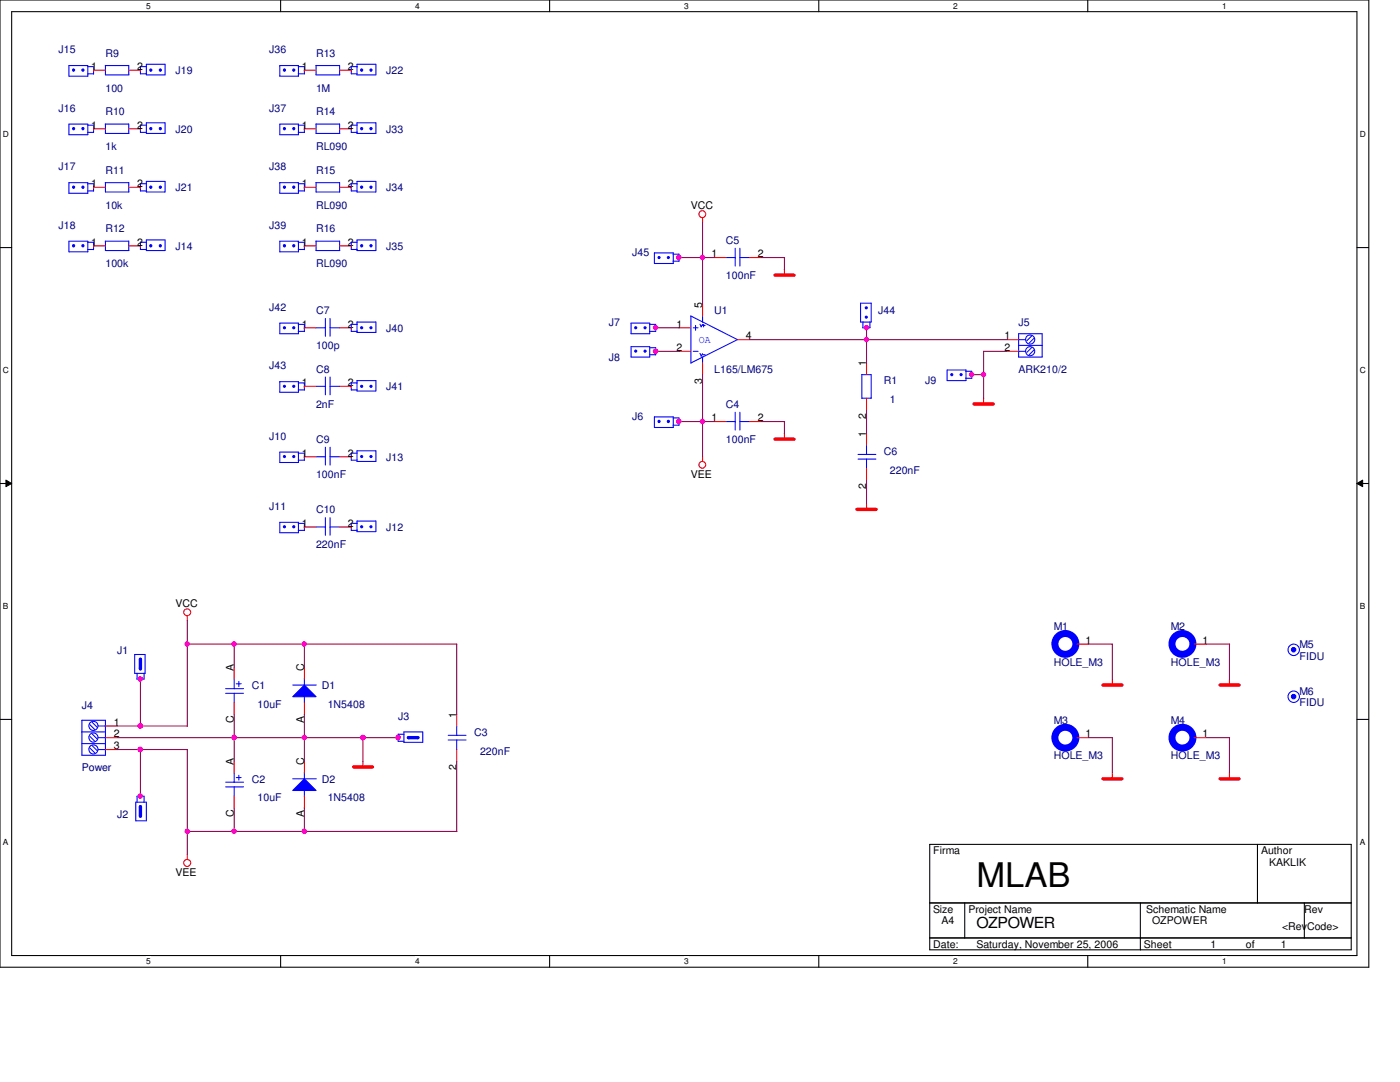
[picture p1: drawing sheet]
<svg xmlns="http://www.w3.org/2000/svg" width="279mm" height="216mm" viewBox="0 0 279 216" stroke-linecap="round" stroke-linejoin="round" font-family="sans-serif">
<defs><g id="words">
<text font-size="6.8" x="194.9" y="176.9">MLAB</text>
<text font-size="3" x="194.9" y="185.3">OZPOWER</text>
<g font-size="2.1" fill="#000080">
<text x="11.7" y="10.6">J15</text>
<text x="21" y="11.3">R9</text>
<text x="53.7" y="10.6">J36</text>
<text x="63.1" y="11.3">R13</text>
<text x="35.1" y="14.8">J19</text>
<text x="77.1" y="14.8">J22</text>
<text x="11.7" y="22.3">J16</text>
<text x="21" y="18.3">100</text>
<text x="21" y="23">R10</text>
<text x="53.7" y="22.3">J37</text>
<text x="63.1" y="18.3">1M</text>
<text x="63.1" y="23">R14</text>
<text x="21" y="30">1k</text>
<text x="35.1" y="26.5">J20</text>
<text x="63.1" y="30">RL090</text>
<text x="77.1" y="26.5">J33</text>
<text x="11.7" y="34">J17</text>
<text x="21" y="34.7">R11</text>
<text x="53.7" y="34">J38</text>
<text x="63.1" y="34.7">R15</text>
<text x="21" y="41.7">10k</text>
<text x="35.1" y="38.1">J21</text>
<text x="63.1" y="41.7">RL090</text>
<text x="77.1" y="38.1">J34</text>
<text x="11.7" y="45.6">J18</text>
<text x="21" y="46.4">R12</text>
<text x="53.7" y="45.6">J39</text>
<text x="63.1" y="46.4">R16</text>
<text x="21" y="53.3">100k</text>
<text x="35.1" y="49.8">J14</text>
<text x="63.1" y="53.3">RL090</text>
<text x="77.1" y="49.8">J35</text>
<text x="126.2" y="51">J45</text>
<text x="144.9" y="48.7">C5</text>
<text x="144.9" y="55.7">100nF</text>
<text x="53.7" y="62">J42</text>
<text x="63.1" y="62.7">C7</text>
<text x="121.5" y="65">J7</text>
<text x="142.5" y="62.7">U1</text>
<text x="175.3" y="62.7">J44</text>
<text x="203.3" y="65">J5</text>
<text x="63.1" y="69.7">100p</text>
<text x="77.1" y="66.2">J40</text>
<text x="53.7" y="73.7">J43</text>
<text x="63.1" y="74.4">C8</text>
<text x="77.1" y="77.9">J41</text>
<text x="121.5" y="72.1">J8</text>
<text x="142.5" y="74.4">L165/LM675</text>
<text x="176.4" y="76.7">R1</text>
<text x="184.6" y="76.7">J9</text>
<text x="203.3" y="74.4">ARK210/2</text>
<text x="63.1" y="81.4">2nF</text>
<text x="126.2" y="83.7">J6</text>
<text x="144.9" y="81.4">C4</text>
<text x="177.6" y="80.5">1</text>
<text x="53.7" y="87.7">J10</text>
<text x="63.1" y="88.4">C9</text>
<text x="144.9" y="88.4">100nF</text>
<text x="63.1" y="95.4">100nF</text>
<text x="77.1" y="91.9">J13</text>
<text x="176.4" y="90.7">C6</text>
<text x="177.6" y="94.5">220nF</text>
<text x="53.7" y="101.7">J11</text>
<text x="63.1" y="102.4">C10</text>
<text x="77.1" y="105.9">J12</text>
<text x="63.1" y="109.4">220nF</text>
<text x="210.3" y="125.8">M1</text>
<text x="233.7" y="125.8">M2</text>
<text x="23.4" y="130.5">J1</text>
<text x="259.4" y="129.3">M5</text>
<text x="259.4" y="131.6">FIDU</text>
<text x="50.2" y="137.5">C1</text>
<text x="64.3" y="137.5">D1</text>
<text x="210.3" y="132.8">HOLE_M3</text>
<text x="233.7" y="132.8">HOLE_M3</text>
<text x="16.3" y="141.4">J4</text>
<text x="51.4" y="141.2">10uF</text>
<text x="65.4" y="141.2">1N5408</text>
<text x="79.5" y="143.8">J3</text>
<text x="259.4" y="138.6">M6</text>
<text x="259.4" y="141">FIDU</text>
<text x="94.6" y="146.8">C3</text>
<text x="210.3" y="144.5">M3</text>
<text x="233.7" y="144.5">M4</text>
<text x="16.3" y="153.8">Power</text>
<text x="95.8" y="150.6">220nF</text>
<text x="210.3" y="151.5">HOLE_M3</text>
<text x="233.7" y="151.5">HOLE_M3</text>
<text x="50.2" y="156.2">C2</text>
<text x="51.4" y="159.9">10uF</text>
<text x="64.3" y="156.2">D2</text>
<text x="65.4" y="159.9">1N5408</text>
<text x="23.4" y="163.2">J2</text>
</g>
<g font-size="2.1">
<text x="18.2" y="14">1</text>
<text x="27.3" y="14">2</text>
<text x="60.2" y="14">1</text>
<text x="69.4" y="14">2</text>
<text x="18.2" y="25.7">1</text>
<text x="27.3" y="25.7">2</text>
<text x="60.2" y="25.7">1</text>
<text x="69.4" y="25.7">2</text>
<text x="18.2" y="37.3">1</text>
<text x="27.3" y="37.3">2</text>
<text x="60.2" y="37.3">1</text>
<text x="69.4" y="37.3">2</text>
<text x="137.9" y="41.7">VCC</text>
<text x="18.2" y="49">1</text>
<text x="27.3" y="49">2</text>
<text x="60.2" y="49">1</text>
<text x="69.4" y="49">2</text>
<text x="142" y="51.4">1</text>
<text x="151.2" y="51.4">2</text>
<text x="60.2" y="65.4">1</text>
<text x="69.4" y="65.4">2</text>
<text x="135" y="65.4">1</text>
<text x="140.2" y="61.4" transform="rotate(-90 140.2 61.4)">5</text>
<text x="135" y="70.1">2</text>
<text x="148.8" y="67.7">4</text>
<text x="200.4" y="67.7">1</text>
<text x="200.4" y="70.1">2</text>
<text x="60.2" y="77">1</text>
<text x="69.4" y="77">2</text>
<text x="140.2" y="76.6" transform="rotate(-90 140.2 76.6)">3</text>
<text x="172.9" y="73.1" transform="rotate(-90 172.9 73.1)">1</text>
<text x="172.9" y="83.6" transform="rotate(-90 172.9 83.6)">2</text>
<text x="142" y="84.1">1</text>
<text x="151.2" y="84.1">2</text>
<text x="172.9" y="87.1" transform="rotate(-90 172.9 87.1)">1</text>
<text x="60.2" y="91.1">1</text>
<text x="69.4" y="91.1">2</text>
<text x="137.9" y="95.4">VEE</text>
<text x="172.9" y="97.6" transform="rotate(-90 172.9 97.6)">2</text>
<text x="60.2" y="105.1">1</text>
<text x="69.4" y="105.1">2</text>
<text x="35.1" y="121.1">VCC</text>
<text x="216.6" y="128.5">1</text>
<text x="240" y="128.5">1</text>
<text x="46.7" y="133.9" transform="rotate(-90 46.7 133.9)">A</text>
<text x="60.7" y="133.9" transform="rotate(-90 60.7 133.9)">C</text>
<text x="91.1" y="143.2" transform="rotate(-90 91.1 143.2)">1</text>
<text x="22.7" y="144.8">1</text>
<text x="22.7" y="147.2">2</text>
<text x="22.7" y="149.5">3</text>
<text x="46.7" y="144.4" transform="rotate(-90 46.7 144.4)">C</text>
<text x="60.7" y="144.4" transform="rotate(-90 60.7 144.4)">A</text>
<text x="216.6" y="147.2">1</text>
<text x="240" y="147.2">1</text>
<text x="46.7" y="152.6" transform="rotate(-90 46.7 152.6)">A</text>
<text x="60.7" y="152.6" transform="rotate(-90 60.7 152.6)">C</text>
<text x="91.1" y="153.7" transform="rotate(-90 91.1 153.7)">2</text>
<text x="46.7" y="163" transform="rotate(-90 46.7 163)">C</text>
<text x="60.7" y="163" transform="rotate(-90 60.7 163)">A</text>
<text x="186.2" y="170.4">Firma</text>
<text x="251.7" y="170.4">Author</text>
<text x="253.3" y="172.8">KAKLIK</text>
<text x="35.1" y="174.9">VEE</text>
<text x="186.2" y="182.1">Size</text>
<text x="187.9" y="184.4">A4</text>
<text x="193.3" y="182.1">Project Name</text>
<text x="228.8" y="182.1">Schematic Name</text>
<text x="229.9" y="184.4">OZPOWER</text>
<text x="255.9" y="185.6">&lt;RevCode&gt;</text>
<text x="260.3" y="182.1">Rev</text>
<text x="186.2" y="189.1">Date:</text>
<text x="194.9" y="189.1">Saturday, November 25, 2006</text>
<text x="228.3" y="189.1">Sheet</text>
<text x="241.6" y="189.1">1</text>
<text x="248.6" y="189.1">of</text>
<text x="255.7" y="189.1">1</text>
</g>
<text font-size="2.1" fill="#00f" x="139.5" y="68.5">OA</text>
<g font-size="1.7">
<text x="29.2" y="1.7">5</text>
<text x="82.8" y="1.7">4</text>
<text x="136.5" y="1.7">3</text>
<text x="190.2" y="1.7">2</text>
<text x="243.9" y="1.7">1</text>
<text x=".6" y="27.3">D</text>
<text x="271.4" y="27.3">D</text>
<text x=".6" y="74.4">C</text>
<text x="271.4" y="74.4">C</text>
<text x=".6" y="121.5">B</text>
<text x="271.4" y="121.5">B</text>
<text x=".6" y="168.6">A</text>
<text x="271.4" y="168.6">A</text>
<text x="29.2" y="192.4">5</text>
<text x="82.8" y="192.4">4</text>
<text x="136.5" y="192.4">3</text>
<text x="190.2" y="192.4">2</text>
<text x="243.9" y="192.4">1</text>
</g>
</g></defs>
<path d="M0 0h273.2v193h-273.2zM2.3 2.3h268.5v188.4h-268.5z" fill="none" stroke="#000" stroke-width=".21"/>
<g fill="#fff">
<path d="M29.2 .3h.9v1.8h-.9z"/>
<path d="M29.2 190.9h.9v1.9h-.9z"/>
</g>
<path d="M56 0v2.3M56 190.7v2.3" fill="none" stroke="#000" stroke-width=".21"/>
<g fill="#fff">
<path d="M82.8 .3h1v1.8h-1z"/>
<path d="M82.8 190.9h1v1.9h-1z"/>
</g>
<path d="M109.7 0v2.3M109.7 190.7v2.3" fill="none" stroke="#000" stroke-width=".21"/>
<g fill="#fff">
<path d="M136.5 .3h1v1.8h-1z"/>
<path d="M136.5 190.9h1v1.9h-1z"/>
</g>
<path d="M163.4 0v2.3M163.4 190.7v2.3" fill="none" stroke="#000" stroke-width=".21"/>
<g fill="#fff">
<path d="M190.2 .3h1v1.8h-1z"/>
<path d="M190.2 190.9h1v1.9h-1z"/>
</g>
<path d="M217.1 0v2.3M217.1 190.7v2.3" fill="none" stroke="#000" stroke-width=".21"/>
<g fill="#fff">
<path d="M243.9 .3h1v1.8h-1z"/>
<path d="M243.9 190.9h1v1.9h-1z"/>
<path d="M.6 25.9h1.2v1.8h-1.2z"/>
<path d="M271.4 25.9h1.2v1.8h-1.2z"/>
<path d="M.6 72.9h1.2v1.9h-1.2z"/>
<path d="M271.4 72.9h1.2v1.9h-1.2z"/>
</g>
<path d="M0 49.4h2.3M270.8 49.4h2.3" fill="none" stroke="#000" stroke-width=".21"/>
<g fill="#fff">
<path d="M.6 120h1.1v1.9h-1.1z"/>
<path d="M271.4 120h1.1v1.9h-1.1z"/>
</g>
<path d="M0 96.5h2.3M270.8 96.5h2.3" fill="none" stroke="#000" stroke-width=".21"/>
<path d="M1.2 95.8l1.1 .7-1.1 .6zM270.8 96.5l1.1-.7v1.3z" fill="#000"/>
<path d="M1.2 95.8l1.1 .7-1.1 .6zM270.8 96.5l1.1-.7v1.3z" fill="none" stroke="#000" stroke-width=".2"/>
<g fill="#fff">
<path d="M.6 167.1h1.1v1.9h-1.1z"/>
<path d="M271.4 167.1h1.1v1.9h-1.1z"/>
</g>
<path d="M0 143.6h2.3M270.8 143.6h2.3M185.5 168.5h84.2v21h-84.2zM251 168.5v11.7M185.5 180.2h84.2M185.5 187.2h84.2M192.5 180.2v7M227.6 180.2v9.4M260.3 180.2v7" fill="none" stroke="#000" stroke-width=".21"/>
<g fill="none" stroke="#f00" stroke-width=".21">
<path d="M140.2 43.4v1M156.5 53.7v1.2M172.9 72.4v2.4M172.9 79.5v2.3M196.3 79.5v1.1M140.2 91.1v1M156.5 86.4v1.3M172.9 100.5v1.2M37.4 122.9v.9M222 135.5v1.2M245.4 135.5v1.2M72.4 151.9v1.2"/>
<path d="M222 154.2v1.2M238.3 147.2h2.4M245.4 154.2v1.2M37.4 170.6v.9"/>
<circle cx="140.2" cy="42.7" r=".68"/>
<circle cx="140.2" cy="92.7" r=".68"/>
<circle cx="37.4" cy="122.2" r=".69"/>
<circle cx="37.4" cy="172.2" r=".7"/>
</g>
<path d="M154.7 54.9h3.8M154.7 87.6h3.8M194.4 80.6h3.8M171 101.6h3.8M220.1 136.7h3.8M243.5 136.7h3.8M70.6 153h3.7M220.1 155.4h3.8M243.5 155.4h3.8" fill="none" stroke="#f00" stroke-width=".68"/>
<circle cx="236" cy="147.2" r="2.09" fill="none" stroke="#00f" stroke-width="1.4"/>
<path d="M28 48.3v1.5h1.3M28 48.3h1.3M29.2 47.9h3.7v2.1h-3.7zM172 74.8h1.9v4.7h-1.9zM238.1 147.2h.2" fill="none" stroke="#00f" stroke-width=".21"/>
<path d="M29.9 48.9h.3v.3h-.3z" fill-rule="evenodd" fill="#00f"/>
<path d="M29.9 48.9h.3v.3h-.3z" fill="none" stroke="#00f" stroke-width=".21"/>
<path d="M31.9 48.9h.2v.3h-.2z" fill-rule="evenodd" fill="#00f"/>
<path d="M21 48.1h4.7M21 48.1v1.9h4.7M25.7 48.1v1.9M31.9 48.9h.2v.3h-.2zM71.2 90h3.8v2.1h-3.8zM71.3 90.4h-1.2v1.4h1.2" fill="none" stroke="#00f" stroke-width=".21"/>
<path d="M18.7 49.1h2.3M25.7 49.1h2.3M28 49.1h.1" fill="none" stroke="#f00" stroke-width=".21"/>
<path d="M72 90.9h.3v.3h-.3z" fill-rule="evenodd" fill="#00f"/>
<path d="M72 90.9h.3v.3h-.3z" fill="none" stroke="#00f" stroke-width=".21"/>
<path d="M73.9 90.9h.3v.3h-.3z" fill-rule="evenodd" fill="#00f"/>
<path d="M55.8 48.1h3.8v2.1h-3.8zM59.5 48.3h1.2v1.5M59.5 49.8h1.2M73.9 90.9h.3v.3h-.3z" fill="none" stroke="#00f" stroke-width=".21"/>
<path d="M70.1 91.1h.1" fill="none" stroke="#f00" stroke-width=".21"/>
<path d="M58.5 48.9h.3v.3h-.3z" fill-rule="evenodd" fill="#00f"/>
<path d="M58.5 48.9h.3v.3h-.3z" fill="none" stroke="#00f" stroke-width=".21"/>
<path d="M56.6 48.9h.3v.3h-.3z" fill-rule="evenodd" fill="#00f"/>
<path d="M56.6 48.9h.3v.3h-.3zM28.7 158.9v1.2M28.8 158.9h-1.5v1.2M27.1 160.1h2.1v3.7h-2.1z" fill="none" stroke="#00f" stroke-width=".21"/>
<path d="M60.7 49.1h.1" fill="none" stroke="#f00" stroke-width=".21"/>
<path d="M27.9 160.8h.3v.3h-.3z" fill-rule="evenodd" fill="#00f"/>
<path d="M27.9 160.8h.3v.3h-.3z" fill="none" stroke="#00f" stroke-width=".21"/>
<path d="M27.9 162.7h.3v.3h-.3z" fill-rule="evenodd" fill="#00f"/>
<path d="M55.8 90.2h3.8v2.1h-3.8zM59.5 90.4h1.2v1.5M59.5 91.8h1.2M27.9 162.7h.3v.3h-.3z" fill="none" stroke="#00f" stroke-width=".21"/>
<path d="M28 161v1.9" fill="none" stroke="#00f" stroke-width=".68"/>
<path d="M28 158.9h.1" fill="none" stroke="#f00" stroke-width=".21"/>
<path d="M58.5 90.9h.3v.3h-.3z" fill-rule="evenodd" fill="#00f"/>
<path d="M58.5 90.9h.3v.3h-.3z" fill="none" stroke="#00f" stroke-width=".21"/>
<path d="M56.6 90.9h.3v.3h-.3z" fill-rule="evenodd" fill="#00f"/>
<path d="M125.9 64.5h3.8v2.1h-3.8zM129.6 64.7h1.3v1.5M129.6 66.1h1.3M56.6 90.9h.3v.3h-.3z" fill="none" stroke="#00f" stroke-width=".21"/>
<path d="M60.7 91.1h.1" fill="none" stroke="#f00" stroke-width=".21"/>
<path d="M128.6 65.3h.3v.2h-.3z" fill-rule="evenodd" fill="#00f"/>
<path d="M128.6 65.3h.3v.2h-.3z" fill="none" stroke="#00f" stroke-width=".21"/>
<path d="M126.7 65.3h.3v.2h-.3z" fill-rule="evenodd" fill="#00f"/>
<path d="M29.2 12.8h3.7v2.1h-3.7zM29.3 13.3h-1.3v1.4h1.3M126.7 65.3h.3v.2h-.3z" fill="none" stroke="#00f" stroke-width=".21"/>
<path d="M130.9 65.4h.1" fill="none" stroke="#f00" stroke-width=".21"/>
<path d="M29.9 13.8h.3v.3h-.3z" fill-rule="evenodd" fill="#00f"/>
<path d="M29.9 13.8h.3v.3h-.3z" fill="none" stroke="#00f" stroke-width=".21"/>
<path d="M31.9 13.8h.2v.3h-.2z" fill-rule="evenodd" fill="#00f"/>
<path d="M31.9 13.8h.2v.3h-.2zM79.5 146.5v1.4h1.1M79.5 146.5h1.1M80.6 146h3.8v2.1h-3.8z" fill="none" stroke="#00f" stroke-width=".21"/>
<path d="M28 14h.1" fill="none" stroke="#f00" stroke-width=".21"/>
<path d="M81.4 147h.3v.3h-.3z" fill-rule="evenodd" fill="#00f"/>
<path d="M81.4 147h.3v.3h-.3z" fill="none" stroke="#00f" stroke-width=".21"/>
<path d="M83.2 147h.3v.3h-.3z" fill-rule="evenodd" fill="#00f"/>
<path d="M55.8 13.1h3.8v2.1h-3.8zM59.5 13.3h1.2v1.5M59.5 14.7h1.2M83.2 147h.3v.3h-.3z" fill="none" stroke="#00f" stroke-width=".21"/>
<path d="M81.5 147.2h1.9" fill="none" stroke="#00f" stroke-width=".68"/>
<path d="M79.5 147.2h.1" fill="none" stroke="#f00" stroke-width=".21"/>
<path d="M58.5 13.8h.3v.3h-.3z" fill-rule="evenodd" fill="#00f"/>
<path d="M58.5 13.8h.3v.3h-.3z" fill="none" stroke="#00f" stroke-width=".21"/>
<path d="M56.6 13.8h.3v.3h-.3z" fill-rule="evenodd" fill="#00f"/>
<g fill="none" stroke="#00f" stroke-width=".21">
<path d="M56.6 13.8h.3v.3h-.3zM13.8 48.1h3.7v2.1h-3.7zM17.5 48.3h1.2v1.5M17.5 49.8h1.2M171.2 90.7h3.6M171.2 91.6h3.6M172.9 88.8v1.9M172.9 91.6v1.9M45 137.4h3.6M45 138.3h3.6M46.7 135.5v2M46.7 138.3v2"/>
<path d="M47.2 136.4h.9M47.7 136v1"/>
</g>
<path d="M60.7 14h.1M172.9 86.4v2.4M172.9 93.5v2.3M46.7 133.2v2.3M46.7 140.2v2.3" fill="none" stroke="#f00" stroke-width=".21"/>
<path d="M16.4 48.9h.3v.3h-.3z" fill-rule="evenodd" fill="#00f"/>
<path d="M16.4 48.9h.3v.3h-.3z" fill="none" stroke="#00f" stroke-width=".21"/>
<path d="M14.5 48.9h.3v.3h-.3z" fill-rule="evenodd" fill="#00f"/>
<path d="M70.1 24.9v1.5h1.2M70.1 25h1.2M71.2 24.5h3.8v2.1h-3.8zM14.5 48.9h.3v.3h-.3z" fill="none" stroke="#00f" stroke-width=".21"/>
<path d="M18.7 49.1h.1" fill="none" stroke="#f00" stroke-width=".21"/>
<path d="M72 25.5h.3v.3h-.3z" fill-rule="evenodd" fill="#00f"/>
<path d="M72 25.5h.3v.3h-.3z" fill="none" stroke="#00f" stroke-width=".21"/>
<path d="M73.9 25.5h.3v.3h-.3z" fill-rule="evenodd" fill="#00f"/>
<path d="M73.9 25.5h.3v.3h-.3zM125.9 69.2h3.8v2h-3.8zM129.6 69.4h1.3v1.4M129.6 70.8h1.3" fill="none" stroke="#00f" stroke-width=".21"/>
<path d="M70.1 25.7h.1" fill="none" stroke="#f00" stroke-width=".21"/>
<path d="M128.6 69.9h.3v.3h-.3z" fill-rule="evenodd" fill="#00f"/>
<path d="M128.6 69.9h.3v.3h-.3z" fill="none" stroke="#00f" stroke-width=".21"/>
<path d="M126.7 69.9h.3v.3h-.3z" fill-rule="evenodd" fill="#00f"/>
<path d="M13.8 13.1h3.7v2.1h-3.7zM17.5 13.3h1.2v1.5M17.5 14.7h1.2M126.7 69.9h.3v.3h-.3z" fill="none" stroke="#00f" stroke-width=".21"/>
<path d="M130.9 70.1h.1" fill="none" stroke="#f00" stroke-width=".21"/>
<path d="M16.4 13.8h.3v.3h-.3z" fill-rule="evenodd" fill="#00f"/>
<path d="M16.4 13.8h.3v.3h-.3z" fill="none" stroke="#00f" stroke-width=".21"/>
<path d="M14.5 13.8h.3v.3h-.3z" fill-rule="evenodd" fill="#00f"/>
<path d="M14.5 13.8h.3v.3h-.3zM70.1 104.4v1.4h1.2M70.1 104.4h1.2M71.2 104h3.8v2.1h-3.8z" fill="none" stroke="#00f" stroke-width=".21"/>
<path d="M18.7 14h.1" fill="none" stroke="#f00" stroke-width=".21"/>
<path d="M72 105h.3v.3h-.3z" fill-rule="evenodd" fill="#00f"/>
<path d="M72 105h.3v.3h-.3z" fill="none" stroke="#00f" stroke-width=".21"/>
<path d="M73.9 105h.3v.3h-.3z" fill-rule="evenodd" fill="#00f"/>
<path d="M55.8 104.2h3.8v2.1h-3.8zM59.5 104.4h1.2v1.5M59.5 105.8h1.2M73.9 105h.3v.3h-.3zM45 156.1h3.6M45 157h3.6M46.7 154.2v1.9M46.7 157v1.9M47.2 155.2h.9M47.7 154.7v1" fill="none" stroke="#00f" stroke-width=".21"/>
<path d="M70.1 105.2h.1M46.7 151.9v2.3M46.7 158.9v2.3" fill="none" stroke="#f00" stroke-width=".21"/>
<path d="M58.5 105h.3v.3h-.3z" fill-rule="evenodd" fill="#00f"/>
<path d="M58.5 105h.3v.3h-.3z" fill="none" stroke="#00f" stroke-width=".21"/>
<path d="M56.6 105h.3v.3h-.3z" fill-rule="evenodd" fill="#00f"/>
<path d="M56.6 105h.3v.3h-.3z" fill="none" stroke="#00f" stroke-width=".21"/>
<path d="M60.7 105.2h.1" fill="none" stroke="#f00" stroke-width=".21"/>
<circle cx="258.2" cy="129.6" r=".45" fill="#00f"/>
<g fill="none" stroke="#00f" stroke-width=".21">
<path d="M28 24.9v1.5h1.3M28 25h1.3M29.2 24.5h3.7v2.1h-3.7z"/>
<circle cx="258.2" cy="129.6" r=".45"/>
<circle cx="258.2" cy="129.7" r="1.14"/>
</g>
<path d="M29.9 25.5h.3v.3h-.3z" fill-rule="evenodd" fill="#00f"/>
<path d="M29.9 25.5h.3v.3h-.3z" fill="none" stroke="#00f" stroke-width=".21"/>
<path d="M31.9 25.5h.2v.3h-.2z" fill-rule="evenodd" fill="#00f"/>
<path d="M63 13.1h4.8M63.1 13v1.9h4.7M67.8 13v1.9M31.9 25.5h.2v.3h-.2zM89.5 146.7h3.5M89.5 147.7h3.5M91.1 144.9v1.9M91.1 147.7v1.9" fill="none" stroke="#00f" stroke-width=".21"/>
<path d="M60.7 14h2.4M67.8 14h2.3M28 25.7h.1M91.1 142.5v2.4M91.1 149.6v2.3" fill="none" stroke="#f00" stroke-width=".21"/>
<circle cx="258.2" cy="139" r=".45" fill="#00f"/>
<g fill="none" stroke="#00f" stroke-width=".21">
<path d="M55.8 24.8h3.8v2.1h-3.8zM59.5 25h1.2v1.5M59.5 26.4h1.2M16.3 148.4h4.7M16.3 146h4.7M16.3 143.7h4.7v7h-4.7zM17.9 144.6l1 1M17.9 146.9l1 1M17.9 149.3l1 .9M18.4 144.1l1 1M18.4 146.5l1 .9M18.4 148.8l1 1"/>
<path d="M19.6 144.9h1.5M19.6 147.2h1.5M19.6 149.6h1.5"/>
<circle cx="258.2" cy="139" r=".45"/>
<circle cx="258.2" cy="139" r="1.14"/>
<circle cx="18.6" cy="149.5" r=".91"/>
<circle cx="18.6" cy="147.2" r=".91"/>
<circle cx="18.6" cy="144.8" r=".91"/>
</g>
<path d="M21 144.9h2.4M21 147.2h2.4M21 149.6h2.4" fill="none" stroke="#f00" stroke-width=".21"/>
<path d="M58.5 25.5h.3v.3h-.3z" fill-rule="evenodd" fill="#00f"/>
<path d="M58.5 25.5h.3v.3h-.3z" fill="none" stroke="#00f" stroke-width=".21"/>
<path d="M56.6 25.5h.3v.3h-.3z" fill-rule="evenodd" fill="#00f"/>
<g fill="none" stroke="#00f" stroke-width=".21">
<path d="M56.6 25.5h.3v.3h-.3zM63 24.8h4.8v1.8M63 36.4h4.8M63.1 24.7v1.9h4.7M63.1 36.4v1.9h4.7M67.8 36.4v1.9M70.1 36.6v1.5h1.2M70.1 36.7h1.2M71.2 36.2h3.8v2.1h-3.8zM137.8 63l9.4 4.8M137.9 63.1v9.4M138.3 70.1h1"/>
<path d="M138.3 65.4h1M138.8 64.9v1M139.7 64.7l.3 .5M139.7 70.5l.3 .5M140.2 63.1v1.2M140.2 71.2v1.2M140.2 64.9h.5M140.2 70.8h.5M140.2 64.7l-.3 .5M140.2 70.6l-.3 .5M140.4 64.7v.5M147.2 67.7l-9.3 4.7"/>
</g>
<path d="M60.7 25.7h.1M60.7 25.7h2.4M60.7 37.4h2.4M67.8 25.7h2.3M67.8 37.4h2.3M135.5 70.1h2.4M135.5 65.4h2.4M140.2 60.7v2.4M140.2 72.4v2.4M147.2 67.8h2.4" fill="none" stroke="#f00" stroke-width=".21"/>
<path d="M72 37.2h.3v.3h-.3z" fill-rule="evenodd" fill="#00f"/>
<path d="M72 37.2h.3v.3h-.3z" fill="none" stroke="#00f" stroke-width=".21"/>
<path d="M73.9 37.2h.3v.3h-.3z" fill-rule="evenodd" fill="#00f"/>
<path d="M73.9 37.2h.3v.3h-.3zM63.1 65.4h1.9M64.9 63.5v3.6M65.9 65.4h1.9M65.9 63.5v3.6M58.4 136.7h4.7M60.7 135.5v1.2" fill="none" stroke="#00f" stroke-width=".21"/>
<path d="M70.1 37.4h.1M60.7 65.4h2.4M67.8 65.4h2.3" fill="none" stroke="#f00" stroke-width=".21"/>
<path d="M58.4 139l2.3-2.3 2.4 2.3z" fill="#00f"/>
<path d="M13.8 24.8h3.7v2.1h-3.7zM17.5 25h1.2v1.5M17.5 26.4h1.2M58.4 139l2.3-2.3 2.4 2.3zM60.7 139v1.2" fill="none" stroke="#00f" stroke-width=".21"/>
<path d="M60.7 133.2v2.3M60.7 140.2v2.3" fill="none" stroke="#f00" stroke-width=".21"/>
<path d="M16.4 25.5h.3v.3h-.3z" fill-rule="evenodd" fill="#00f"/>
<path d="M16.4 25.5h.3v.3h-.3z" fill="none" stroke="#00f" stroke-width=".21"/>
<path d="M14.5 25.5h.3v.3h-.3z" fill-rule="evenodd" fill="#00f"/>
<path d="M14.5 25.5h.3v.3h-.3zM63 48.1h4.8M63.1 48.1v1.9h4.7M67.8 48.1v1.9M171.7 60.5h2.2v3.8h-2.2zM172.2 64.2v1.2M173.6 64.2v1.2h-1.4" fill="none" stroke="#00f" stroke-width=".21"/>
<path d="M18.7 25.7h.1M60.7 49.1h2.4M67.8 49.1h2.3" fill="none" stroke="#f00" stroke-width=".21"/>
<path d="M172.7 63.1h.3v.3h-.3z" fill-rule="evenodd" fill="#00f"/>
<path d="M172.7 63.1h.3v.3h-.3z" fill="none" stroke="#00f" stroke-width=".21"/>
<path d="M172.7 61.3h.3v.3h-.3z" fill-rule="evenodd" fill="#00f"/>
<path d="M172.7 61.3h.3v.3h-.3zM58.4 155.4h4.7M60.7 154.2v1.2" fill="none" stroke="#00f" stroke-width=".21"/>
<path d="M172.9 65.4h.1" fill="none" stroke="#f00" stroke-width=".21"/>
<path d="M58.4 157.7l2.3-2.3 2.4 2.3z" fill="#00f"/>
<path d="M28 36.6v1.5h1.3M28 36.7h1.3M29.2 36.2h3.7v2.1h-3.7zM63.1 77.1h1.9M64.9 75.2v3.6M65.9 77.1h1.9M65.9 75.2v3.6M58.4 157.7l2.3-2.3 2.4 2.3zM60.7 157.7v1.2" fill="none" stroke="#00f" stroke-width=".21"/>
<path d="M60.7 77.1h2.4M67.8 77.1h2.3M60.7 151.9v2.3M60.7 158.9v2.3" fill="none" stroke="#f00" stroke-width=".21"/>
<path d="M29.9 37.2h.3v.3h-.3z" fill-rule="evenodd" fill="#00f"/>
<path d="M29.9 37.2h.3v.3h-.3z" fill="none" stroke="#00f" stroke-width=".21"/>
<path d="M31.9 37.2h.2v.3h-.2z" fill-rule="evenodd" fill="#00f"/>
<g fill="none" stroke="#00f" stroke-width=".21">
<path d="M31.9 37.2h.2v.3h-.2zM55.8 36.4h3.8v2.2h-3.8zM59.5 36.7h1.2v1.4h-1.2M203.2 67.8h1.5M203.2 70.1h1.5M203.3 66.6h4.7v4.6h-4.7zM203.3 68.9h4.7M205.9 67l-1 1M205.9 69.3l-1 1M206.4 67.5l-1 1M206.4 69.8l-1 1M63.1 91.1h1.9"/>
<path d="M64.9 89.2v3.6M65.9 91.1h1.9M65.9 89.2v3.6M144.9 84.1h1.9M146.7 82.3v3.5M147.7 84.1h1.9M147.7 82.3v3.5"/>
<circle cx="205.6" cy="67.7" r=".91"/>
<circle cx="205.6" cy="70.1" r=".91"/>
</g>
<path d="M28 37.4h.1M201 67.8h2.3M201 70.1h2.3M60.7 91.1h2.4M67.8 91.1h2.3M142.5 84.1h2.4M149.6 84.1h2.3" fill="none" stroke="#f00" stroke-width=".21"/>
<path d="M58.5 37.2h.3v.3h-.3z" fill-rule="evenodd" fill="#00f"/>
<path d="M58.5 37.2h.3v.3h-.3z" fill="none" stroke="#00f" stroke-width=".21"/>
<path d="M56.6 37.2h.3v.3h-.3z" fill-rule="evenodd" fill="#00f"/>
<path d="M56.6 37.2h.3v.3h-.3zM130.6 50.5h3.8v2.1h-3.8zM134.3 50.7h1.2v1.5M134.3 52.1h1.2M63.1 105.2h1.9M64.9 103.3v3.5M65.9 105.2h1.9M65.9 103.3v3.5" fill="none" stroke="#00f" stroke-width=".21"/>
<path d="M60.7 37.4h.1M60.7 105.2h2.4M67.8 105.2h2.3" fill="none" stroke="#f00" stroke-width=".21"/>
<path d="M133.2 51.2h.3v.3h-.3z" fill-rule="evenodd" fill="#00f"/>
<path d="M133.2 51.2h.3v.3h-.3z" fill="none" stroke="#00f" stroke-width=".21"/>
<path d="M131.4 51.2h.3v.3h-.3z" fill-rule="evenodd" fill="#00f"/>
<path d="M131.4 51.2h.3v.3h-.3zM70.1 64.7v1.4h1.2M70.1 64.7h1.2M71.2 64.3h3.8v2h-3.8z" fill="none" stroke="#00f" stroke-width=".21"/>
<path d="M135.5 51.4h.1" fill="none" stroke="#f00" stroke-width=".21"/>
<path d="M72 65.3h.3v.2h-.3z" fill-rule="evenodd" fill="#00f"/>
<path d="M72 65.3h.3v.2h-.3z" fill="none" stroke="#00f" stroke-width=".21"/>
<path d="M73.9 65.3h.3v.2h-.3z" fill-rule="evenodd" fill="#00f"/>
<path d="M70.1 76.4v1.4h1.2M70.1 76.4h1.2M71.2 75.9h3.8v2.1h-3.8zM73.9 65.3h.3v.2h-.3z" fill="none" stroke="#00f" stroke-width=".21"/>
<path d="M70.1 65.4h.1" fill="none" stroke="#f00" stroke-width=".21"/>
<path d="M72 76.9h.3v.3h-.3z" fill-rule="evenodd" fill="#00f"/>
<path d="M72 76.9h.3v.3h-.3z" fill="none" stroke="#00f" stroke-width=".21"/>
<path d="M73.9 76.9h.3v.3h-.3z" fill-rule="evenodd" fill="#00f"/>
<path d="M21 13.1h4.7M21 13v1.9h4.7M25.7 13v1.9M73.9 76.9h.3v.3h-.3zM189 73.8h3.8v2.1h-3.8zM192.7 74.1h1.2v1.4M192.7 75.5h1.2" fill="none" stroke="#00f" stroke-width=".21"/>
<path d="M18.7 14h2.3M25.7 14h2.3M70.1 77.1h.1" fill="none" stroke="#f00" stroke-width=".21"/>
<path d="M191.7 74.6h.2v.3h-.2z" fill-rule="evenodd" fill="#00f"/>
<path d="M191.7 74.6h.2v.3h-.2z" fill="none" stroke="#00f" stroke-width=".21"/>
<path d="M189.8 74.6h.3v.3h-.3z" fill-rule="evenodd" fill="#00f"/>
<path d="M70.1 48.3v1.5h1.2M70.1 48.3h1.2M71.2 47.9h3.8v2.1h-3.8zM189.8 74.6h.3v.3h-.3z" fill="none" stroke="#00f" stroke-width=".21"/>
<path d="M193.9 74.8h.1" fill="none" stroke="#f00" stroke-width=".21"/>
<path d="M72 48.9h.3v.3h-.3z" fill-rule="evenodd" fill="#00f"/>
<path d="M72 48.9h.3v.3h-.3z" fill="none" stroke="#00f" stroke-width=".21"/>
<path d="M73.9 48.9h.3v.3h-.3z" fill-rule="evenodd" fill="#00f"/>
<path d="M73.9 48.9h.3v.3h-.3zM55.8 64.5h3.8v2.1h-3.8zM59.5 64.7h1.2v1.5M59.5 66.1h1.2" fill="none" stroke="#00f" stroke-width=".21"/>
<path d="M70.1 49.1h.1" fill="none" stroke="#f00" stroke-width=".21"/>
<path d="M58.5 65.3h.3v.2h-.3z" fill-rule="evenodd" fill="#00f"/>
<path d="M58.5 65.3h.3v.2h-.3z" fill="none" stroke="#00f" stroke-width=".21"/>
<path d="M56.6 65.3h.3v.2h-.3z" fill-rule="evenodd" fill="#00f"/>
<path d="M56.6 65.3h.3v.2h-.3zM26.9 130.6h2.1v3.8h-2.1zM27.3 134.3v1.2M28.7 134.3v1.2h-1.4" fill="none" stroke="#00f" stroke-width=".21"/>
<path d="M60.7 65.4h.1" fill="none" stroke="#f00" stroke-width=".21"/>
<path d="M27.9 133.2h.3v.3h-.3z" fill-rule="evenodd" fill="#00f"/>
<path d="M27.9 133.2h.3v.3h-.3z" fill="none" stroke="#00f" stroke-width=".21"/>
<path d="M27.9 131.4h.3v.3h-.3z" fill-rule="evenodd" fill="#00f"/>
<path d="M13.8 36.4h3.7v2.2h-3.7zM17.5 36.7h1.2v1.4h-1.2M21 24.8h4.7v1.8M21 24.7v1.9h4.7M27.9 131.4h.3v.3h-.3z" fill="none" stroke="#00f" stroke-width=".21"/>
<path d="M28 131.6v1.9" fill="none" stroke="#00f" stroke-width=".68"/>
<path d="M18.7 25.7h2.3M25.7 25.7h2.3M28 135.5h.1" fill="none" stroke="#f00" stroke-width=".21"/>
<path d="M16.4 37.2h.3v.3h-.3z" fill-rule="evenodd" fill="#00f"/>
<path d="M16.4 37.2h.3v.3h-.3z" fill="none" stroke="#00f" stroke-width=".21"/>
<path d="M14.5 37.2h.3v.3h-.3z" fill-rule="evenodd" fill="#00f"/>
<path d="M14.5 37.2h.3v.3h-.3zM55.8 76.2h3.8v2.1h-3.8zM59.5 76.4h1.2v1.5l-1.2-.1" fill="none" stroke="#00f" stroke-width=".21"/>
<path d="M18.7 37.4h.1" fill="none" stroke="#f00" stroke-width=".21"/>
<path d="M58.5 76.9h.3v.3h-.3z" fill-rule="evenodd" fill="#00f"/>
<path d="M58.5 76.9h.3v.3h-.3z" fill="none" stroke="#00f" stroke-width=".21"/>
<path d="M56.6 76.9h.3v.3h-.3z" fill-rule="evenodd" fill="#00f"/>
<path d="M56.6 76.9h.3v.3h-.3zM130.6 83.2h3.8v2.1h-3.8zM134.3 83.4h1.2v1.5M134.3 84.8h1.2M214.7 128.5h.3M238.1 128.5h.2" fill="none" stroke="#00f" stroke-width=".21"/>
<path d="M60.7 77.1h.1M215 128.5h2.3M238.3 128.5h2.4" fill="none" stroke="#f00" stroke-width=".21"/>
<g fill="none" stroke="#00f" stroke-width="1.4">
<circle cx="212.6" cy="128.5" r="2.09"/>
<circle cx="236" cy="128.5" r="2.09"/>
</g>
<path d="M133.2 83.9h.3v.3h-.3z" fill-rule="evenodd" fill="#00f"/>
<path d="M133.2 83.9h.3v.3h-.3z" fill="none" stroke="#00f" stroke-width=".21"/>
<path d="M131.4 83.9h.3v.3h-.3z" fill-rule="evenodd" fill="#00f"/>
<path d="M71.2 12.8h3.8v2.1h-3.8zM71.3 13.3h-1.2v1.4h1.2M21 36.4h4.7M21 36.4v1.9h4.7M25.7 36.4v1.9M144.9 51.4h1.9M146.7 49.5v3.6M147.7 51.4h1.9M147.7 49.5v3.6M131.4 83.9h.3v.3h-.3zM214.7 147.2h.3" fill="none" stroke="#00f" stroke-width=".21"/>
<path d="M18.7 37.4h2.3M25.7 37.4h2.3M142.5 51.4h2.4M149.6 51.4h2.3M135.5 84.1h.1M215 147.2h2.3" fill="none" stroke="#f00" stroke-width=".21"/>
<circle cx="212.6" cy="147.2" r="2.09" fill="none" stroke="#00f" stroke-width="1.4"/>
<path d="M72 13.8h.3v.3h-.3z" fill-rule="evenodd" fill="#00f"/>
<path d="M72 13.8h.3v.3h-.3z" fill="none" stroke="#00f" stroke-width=".21"/>
<path d="M73.9 13.8h.3v.3h-.3z" fill-rule="evenodd" fill="#00f"/>
<path d="M73.9 13.8h.3v.3h-.3z" fill="none" stroke="#00f" stroke-width=".21"/>
<path d="M70.1 14h.1" fill="none" stroke="#f00" stroke-width=".21"/>
<g fill="none" stroke="#800040" stroke-width=".21">
<path d="M135.5 51.4h7.1M140.2 44.4v16.4M151.9 51.4h4.7M156.5 51.4v2.4M130.9 70.1h4.7M130.9 65.4h4.7M140.2 74.8v16.4M149.6 67.8h51.4M172.9 65.4v7.1M193.9 74.8h2.4M201 70.1h-4.7v9.4M135.5 84.1h7.1"/>
<path d="M151.9 84.1h4.7M156.5 84.1v2.4M172.9 81.8v4.7M172.9 95.8v4.7M28 135.5v9.4M37.3 128.5h53.9M37.4 123.8v21.1M46.7 128.5v4.7M60.7 128.5v4.7M91.1 128.5v14.1M217.3 128.5h4.7M222 128.5v7.1"/>
<path d="M240.7 128.5h4.7M245.4 128.5v7.1M23.4 149.6h14M23.4 147.2h56.1M23.4 144.9h14M28 149.6v9.3M37.4 149.6v21M46.7 142.5v9.4M60.7 142.5v9.4M72.4 147.2v4.7M91.1 151.9v14M217.3 147.2h4.7"/>
<path d="M222 147.2v7.1M240.7 147.2h4.7M245.4 147.2v7.1M37.4 165.9h53.8M46.7 161.2v4.7M60.7 161.2v4.7"/>
</g>
<circle cx="72.4" cy="147.2" r=".45" fill="#f0f"/>
<circle cx="72.4" cy="147.2" r=".45" fill="none" stroke="#f0f" stroke-width=".21"/>
<circle cx="46.7" cy="128.5" r=".45" fill="#f0f"/>
<circle cx="46.7" cy="128.5" r=".45" fill="none" stroke="#f0f" stroke-width=".21"/>
<circle cx="60.7" cy="128.5" r=".45" fill="#f0f"/>
<circle cx="60.7" cy="128.5" r=".45" fill="none" stroke="#f0f" stroke-width=".21"/>
<circle cx="172.9" cy="67.7" r=".45" fill="#f0f"/>
<circle cx="172.9" cy="67.7" r=".45" fill="none" stroke="#f0f" stroke-width=".21"/>
<circle cx="193.9" cy="74.7" r=".45" fill="#f0f"/>
<circle cx="193.9" cy="74.7" r=".45" fill="none" stroke="#f0f" stroke-width=".21"/>
<circle cx="196.3" cy="74.7" r=".45" fill="#f0f"/>
<circle cx="196.3" cy="74.7" r=".45" fill="none" stroke="#f0f" stroke-width=".21"/>
<circle cx="172.9" cy="65.4" r=".45" fill="#f0f"/>
<circle cx="172.9" cy="65.4" r=".45" fill="none" stroke="#f0f" stroke-width=".21"/>
<circle cx="135.5" cy="51.4" r=".45" fill="#f0f"/>
<circle cx="135.5" cy="51.4" r=".45" fill="none" stroke="#f0f" stroke-width=".21"/>
<circle cx="140.2" cy="51.4" r=".45" fill="#f0f"/>
<circle cx="140.2" cy="51.4" r=".45" fill="none" stroke="#f0f" stroke-width=".21"/>
<circle cx="130.8" cy="65.4" r=".45" fill="#f0f"/>
<circle cx="130.8" cy="65.4" r=".45" fill="none" stroke="#f0f" stroke-width=".21"/>
<circle cx="130.8" cy="70.1" r=".45" fill="#f0f"/>
<circle cx="130.8" cy="70.1" r=".45" fill="none" stroke="#f0f" stroke-width=".21"/>
<circle cx="28" cy="149.5" r=".45" fill="#f0f"/>
<circle cx="28" cy="149.5" r=".45" fill="none" stroke="#f0f" stroke-width=".21"/>
<circle cx="28" cy="149.5" r=".45" fill="#f0f"/>
<circle cx="28" cy="149.5" r=".45" fill="none" stroke="#f0f" stroke-width=".21"/>
<circle cx="28" cy="158.9" r=".45" fill="#f0f"/>
<circle cx="28" cy="158.9" r=".45" fill="none" stroke="#f0f" stroke-width=".21"/>
<circle cx="37.4" cy="165.9" r=".45" fill="#f0f"/>
<circle cx="37.4" cy="165.9" r=".45" fill="none" stroke="#f0f" stroke-width=".21"/>
<circle cx="46.7" cy="165.9" r=".45" fill="#f0f"/>
<circle cx="46.7" cy="165.9" r=".45" fill="none" stroke="#f0f" stroke-width=".21"/>
<circle cx="135.5" cy="84.1" r=".45" fill="#f0f"/>
<circle cx="135.5" cy="84.1" r=".45" fill="none" stroke="#f0f" stroke-width=".21"/>
<circle cx="140.2" cy="84.1" r=".45" fill="#f0f"/>
<circle cx="140.2" cy="84.1" r=".45" fill="none" stroke="#f0f" stroke-width=".21"/>
<circle cx="60.7" cy="165.9" r=".45" fill="#f0f"/>
<circle cx="60.7" cy="165.9" r=".45" fill="none" stroke="#f0f" stroke-width=".21"/>
<circle cx="60.7" cy="147.2" r=".45" fill="#f0f"/>
<circle cx="60.7" cy="147.2" r=".45" fill="none" stroke="#f0f" stroke-width=".21"/>
<circle cx="37.4" cy="128.5" r=".45" fill="#f0f"/>
<circle cx="37.4" cy="128.5" r=".45" fill="none" stroke="#f0f" stroke-width=".21"/>
<circle cx="46.7" cy="147.2" r=".45" fill="#f0f"/>
<circle cx="46.7" cy="147.2" r=".45" fill="none" stroke="#f0f" stroke-width=".21"/>
<circle cx="28" cy="144.8" r=".45" fill="#f0f"/>
<circle cx="28" cy="144.8" r=".45" fill="none" stroke="#f0f" stroke-width=".21"/>
<circle cx="72.4" cy="147.2" r=".45" fill="#f0f"/>
<circle cx="72.4" cy="147.2" r=".45" fill="none" stroke="#f0f" stroke-width=".21"/>
<circle cx="79.4" cy="147.2" r=".45" fill="#f0f"/>
<circle cx="79.4" cy="147.2" r=".45" fill="none" stroke="#f0f" stroke-width=".21"/>
<circle cx="28" cy="135.5" r=".45" fill="#f0f"/>
<circle cx="28" cy="135.5" r=".45" fill="none" stroke="#f0f" stroke-width=".21"/>
<circle cx="28" cy="144.8" r=".45" fill="#f0f"/>
<circle cx="28" cy="144.8" r=".45" fill="none" stroke="#f0f" stroke-width=".21"/>
<use href="#words"/>
</svg>
